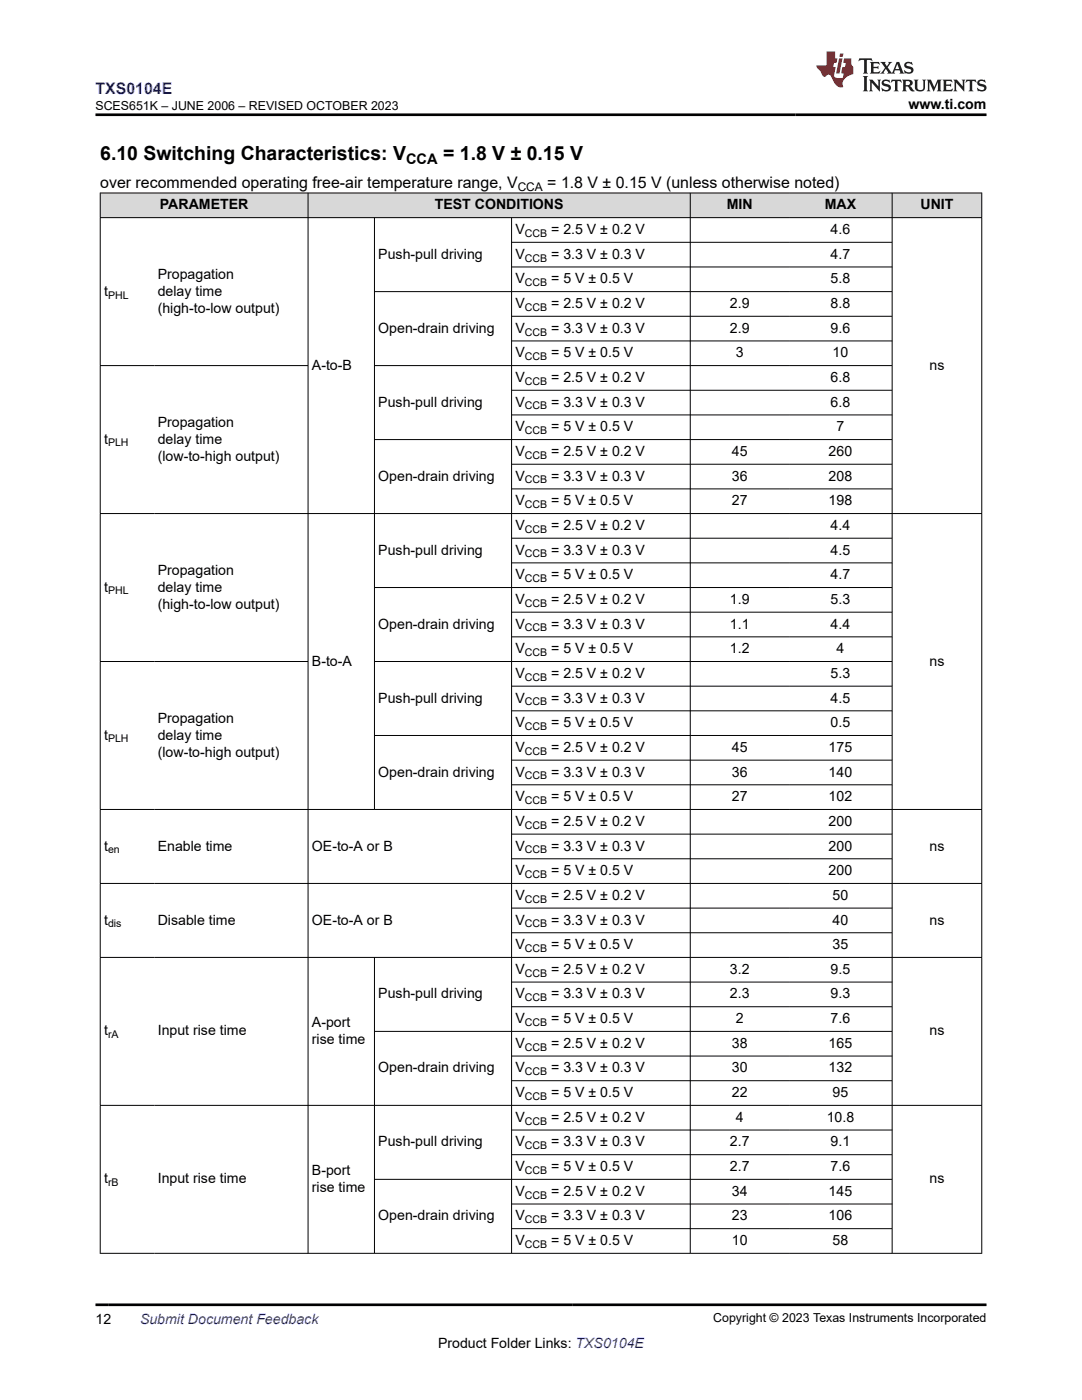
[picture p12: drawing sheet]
<svg xmlns="http://www.w3.org/2000/svg" width="216mm" height="279mm" viewBox="0 0 216 279" stroke-linecap="round" stroke-linejoin="round" font-family="sans-serif">
<defs><g id="words">
<g font-size="3.9">
<text x="20" y="32">6.10 Switching Characteristics: V</text>
<text x="88.4" y="32">= 1.8 V ± 0.15 V</text>
</g>
<text font-size="3.2" fill="#00f" x="19" y="18.7">TXS0104E</text>
<g font-size="3.2">
<text x="20" y="37.5">over recommended operating free-air temperature range, V</text>
<text x="109.2" y="37.5">= 1.8 V ± 0.15 V (unless otherwise noted)</text>
</g>
<text font-size="2.9" x="81" y="32.8">CCA</text>
<g font-size="2.8">
<text x="181.3" y="21.8">www.ti.com</text>
<text x="31.9" y="41.8">PARAMETER</text>
<text x="86.7" y="41.8">TEST CONDITIONS</text>
<text x="145" y="41.8">MIN</text>
<text x="164.6" y="41.8">MAX</text>
<text x="183.7" y="41.8">UNIT</text>
<text x="102.8" y="46.7">V</text>
<text x="110" y="46.7">= 2.5 V ± 0.2 V</text>
<text x="165.7" y="46.7">4.6</text>
<text x="75.5" y="51.6">Push-pull driving</text>
<text x="102.8" y="51.6">V</text>
<text x="110" y="51.6">= 3.3 V ± 0.3 V</text>
<text x="165.7" y="51.6">4.7</text>
<text x="20.8" y="59">t</text>
<text x="31.5" y="55.6">Propagation</text>
<text x="31.5" y="59">delay time</text>
<text x="102.8" y="56.6">V</text>
<text x="110" y="56.6">= 5 V ± 0.5 V</text>
<text x="165.7" y="56.6">5.8</text>
<text x="31.5" y="62.4">(high-to-low output)</text>
<text x="102.8" y="61.5">V</text>
<text x="110" y="61.5">= 2.5 V ± 0.2 V</text>
<text x="145.7" y="61.5">2.9</text>
<text x="165.7" y="61.5">8.8</text>
<text x="75.5" y="66.4">Open-drain driving</text>
<text x="102.8" y="66.4">V</text>
<text x="102.8" y="71.3">V</text>
<text x="110" y="66.4">= 3.3 V ± 0.3 V</text>
<text x="110" y="71.3">= 5 V ± 0.5 V</text>
<text x="145.7" y="66.4">2.9</text>
<text x="146.8" y="71.3">3</text>
<text x="165.7" y="66.4">9.6</text>
<text x="166.1" y="71.3">10</text>
<text x="62.2" y="73.8">A-to-B</text>
<text x="102.8" y="76.2">V</text>
<text x="110" y="76.2">= 2.5 V ± 0.2 V</text>
<text x="165.7" y="76.2">6.8</text>
<text x="185.5" y="73.8">ns</text>
<text x="75.5" y="81.2">Push-pull driving</text>
<text x="102.8" y="81.2">V</text>
<text x="110" y="81.2">= 3.3 V ± 0.3 V</text>
<text x="165.7" y="81.2">6.8</text>
<text x="20.8" y="88.5">t</text>
<text x="31.5" y="85.2">Propagation</text>
<text x="31.5" y="88.5">delay time</text>
<text x="102.8" y="86.1">V</text>
<text x="110" y="86.1">= 5 V ± 0.5 V</text>
<text x="166.9" y="86.1">7</text>
<text x="31.5" y="91.9">(low-to-high output)</text>
<text x="75.5" y="95.9">Open-drain driving</text>
<text x="102.8" y="91">V</text>
<text x="102.8" y="95.9">V</text>
<text x="110" y="91">= 2.5 V ± 0.2 V</text>
<text x="110" y="95.9">= 3.3 V ± 0.3 V</text>
<text x="146.1" y="91">45</text>
<text x="146.1" y="95.9">36</text>
<text x="165.3" y="91">260</text>
<text x="165.3" y="95.9">208</text>
<text x="102.8" y="100.8">V</text>
<text x="110" y="100.8">= 5 V ± 0.5 V</text>
<text x="146.1" y="100.8">27</text>
<text x="165.3" y="100.8">198</text>
<text x="102.8" y="105.8">V</text>
<text x="110" y="105.8">= 2.5 V ± 0.2 V</text>
<text x="165.7" y="105.8">4.4</text>
<text x="75.5" y="110.7">Push-pull driving</text>
<text x="102.8" y="110.7">V</text>
<text x="110" y="110.7">= 3.3 V ± 0.3 V</text>
<text x="165.7" y="110.7">4.5</text>
<text x="20.8" y="118.1">t</text>
<text x="31.5" y="114.7">Propagation</text>
<text x="31.5" y="118.1">delay time</text>
<text x="102.8" y="115.6">V</text>
<text x="110" y="115.6">= 5 V ± 0.5 V</text>
<text x="165.7" y="115.6">4.7</text>
<text x="31.5" y="121.5">(high-to-low output)</text>
<text x="75.5" y="125.4">Open-drain driving</text>
<text x="102.8" y="120.5">V</text>
<text x="102.8" y="125.4">V</text>
<text x="110" y="120.5">= 2.5 V ± 0.2 V</text>
<text x="110" y="125.4">= 3.3 V ± 0.3 V</text>
<text x="145.7" y="120.5">1.9</text>
<text x="145.7" y="125.4">1.1</text>
<text x="165.7" y="120.5">5.3</text>
<text x="165.7" y="125.4">4.4</text>
<text x="102.8" y="130.4">V</text>
<text x="110" y="130.4">= 5 V ± 0.5 V</text>
<text x="145.7" y="130.4">1.2</text>
<text x="166.9" y="130.4">4</text>
<text x="62.2" y="132.8">B-to-A</text>
<text x="102.8" y="135.3">V</text>
<text x="110" y="135.3">= 2.5 V ± 0.2 V</text>
<text x="165.7" y="135.3">5.3</text>
<text x="185.5" y="132.8">ns</text>
<text x="75.5" y="140.2">Push-pull driving</text>
<text x="102.8" y="140.2">V</text>
<text x="110" y="140.2">= 3.3 V ± 0.3 V</text>
<text x="165.7" y="140.2">4.5</text>
<text x="20.8" y="147.6">t</text>
<text x="31.5" y="144.2">Propagation</text>
<text x="31.5" y="147.6">delay time</text>
<text x="102.8" y="145.1">V</text>
<text x="110" y="145.1">= 5 V ± 0.5 V</text>
<text x="165.7" y="145.1">0.5</text>
<text x="31.5" y="151">(low-to-high output)</text>
<text x="75.5" y="155">Open-drain driving</text>
<text x="102.8" y="150.1">V</text>
<text x="102.8" y="155">V</text>
<text x="110" y="150.1">= 2.5 V ± 0.2 V</text>
<text x="110" y="155">= 3.3 V ± 0.3 V</text>
<text x="146.1" y="150.1">45</text>
<text x="146.1" y="155">36</text>
<text x="165.3" y="150.1">175</text>
<text x="165.3" y="155">140</text>
<text x="102.8" y="159.9">V</text>
<text x="110" y="159.9">= 5 V ± 0.5 V</text>
<text x="146.1" y="159.9">27</text>
<text x="165.3" y="159.9">102</text>
<text x="102.8" y="164.8">V</text>
<text x="110" y="164.8">= 2.5 V ± 0.2 V</text>
<text x="165.3" y="164.8">200</text>
<text x="20.8" y="169.7">t</text>
<text x="31.5" y="169.7">Enable time</text>
<text x="62.2" y="169.7">OE-to-A or B</text>
<text x="102.8" y="169.7">V</text>
<text x="110" y="169.7">= 3.3 V ± 0.3 V</text>
<text x="165.3" y="169.7">200</text>
<text x="185.5" y="169.7">ns</text>
<text x="102.8" y="174.7">V</text>
<text x="102.8" y="179.6">V</text>
<text x="110" y="174.7">= 5 V ± 0.5 V</text>
<text x="110" y="179.6">= 2.5 V ± 0.2 V</text>
<text x="165.3" y="174.7">200</text>
<text x="166.1" y="179.6">50</text>
<text x="20.8" y="184.5">t</text>
<text x="31.5" y="184.5">Disable time</text>
<text x="62.2" y="184.5">OE-to-A or B</text>
<text x="102.8" y="184.5">V</text>
<text x="110" y="184.5">= 3.3 V ± 0.3 V</text>
<text x="166.1" y="184.5">40</text>
<text x="185.5" y="184.5">ns</text>
<text x="102.8" y="189.4">V</text>
<text x="110" y="189.4">= 5 V ± 0.5 V</text>
<text x="166.1" y="189.4">35</text>
<text x="102.8" y="194.3">V</text>
<text x="110" y="194.3">= 2.5 V ± 0.2 V</text>
<text x="145.7" y="194.3">3.2</text>
<text x="165.7" y="194.3">9.5</text>
<text x="75.5" y="199.3">Push-pull driving</text>
<text x="102.8" y="199.3">V</text>
<text x="110" y="199.3">= 3.3 V ± 0.3 V</text>
<text x="145.7" y="199.3">2.3</text>
<text x="165.7" y="199.3">9.3</text>
<text x="20.8" y="206.7">t</text>
<text x="31.5" y="206.7">Input rise time</text>
<text x="62.2" y="205">A-port</text>
<text x="62.2" y="208.3">rise time</text>
<text x="102.8" y="204.2">V</text>
<text x="102.8" y="209.1">V</text>
<text x="110" y="204.2">= 5 V ± 0.5 V</text>
<text x="110" y="209.1">= 2.5 V ± 0.2 V</text>
<text x="146.1" y="209.1">38</text>
<text x="146.8" y="204.2">2</text>
<text x="165.3" y="209.1">165</text>
<text x="165.7" y="204.2">7.6</text>
<text x="185.5" y="206.7">ns</text>
<text x="75.5" y="214">Open-drain driving</text>
<text x="102.8" y="214">V</text>
<text x="110" y="214">= 3.3 V ± 0.3 V</text>
<text x="146.1" y="214">30</text>
<text x="165.3" y="214">132</text>
<text x="102.8" y="219">V</text>
<text x="110" y="219">= 5 V ± 0.5 V</text>
<text x="146.1" y="219">22</text>
<text x="166.1" y="219">95</text>
<text x="102.8" y="223.9">V</text>
<text x="110" y="223.9">= 2.5 V ± 0.2 V</text>
<text x="146.8" y="223.9">4</text>
<text x="165" y="223.9">10.8</text>
<text x="75.5" y="228.8">Push-pull driving</text>
<text x="102.8" y="228.8">V</text>
<text x="102.8" y="233.7">V</text>
<text x="110" y="228.8">= 3.3 V ± 0.3 V</text>
<text x="110" y="233.7">= 5 V ± 0.5 V</text>
<text x="145.7" y="228.8">2.7</text>
<text x="145.7" y="233.7">2.7</text>
<text x="165.7" y="228.8">9.1</text>
<text x="165.7" y="233.7">7.6</text>
<text x="20.8" y="236.2">t</text>
<text x="31.5" y="236.2">Input rise time</text>
<text x="62.2" y="234.5">B-port</text>
<text x="62.2" y="237.9">rise time</text>
<text x="102.8" y="238.6">V</text>
<text x="110" y="238.6">= 2.5 V ± 0.2 V</text>
<text x="146.1" y="238.6">34</text>
<text x="165.3" y="238.6">145</text>
<text x="185.5" y="236.2">ns</text>
<text x="75.5" y="243.6">Open-drain driving</text>
<text x="102.8" y="243.6">V</text>
<text x="110" y="243.6">= 3.3 V ± 0.3 V</text>
<text x="146.1" y="243.6">23</text>
<text x="165.3" y="243.6">106</text>
<text x="102.8" y="248.5">V</text>
<text x="110" y="248.5">= 5 V ± 0.5 V</text>
<text x="146.1" y="248.5">10</text>
<text x="166.1" y="248.5">58</text>
<text x="19" y="264.2">12</text>
<text x="87.4" y="269">Product Folder Links: TXS0104E</text>
</g>
<text font-size="2.8" fill="#00f" x="27.9" y="264.2">Submit Document Feedback</text>
<g font-size="2.5">
<text x="19" y="21.9">SCES651K – JUNE 2006 – REVISED OCTOBER 2023</text>
<text x="142.3" y="263.9">Copyright © 2023 Texas Instruments Incorporated</text>
</g>
<text font-size="2.4" x="103.3" y="38.1">CCA</text>
<g font-size="2.1">
<text x="104.7" y="47.3">CCB</text>
<text x="104.7" y="52.2">CCB</text>
<text x="21.6" y="59.6">PHL</text>
<text x="104.7" y="57.1">CCB</text>
<text x="104.7" y="62">CCB</text>
<text x="104.7" y="67">CCB</text>
<text x="104.7" y="71.9">CCB</text>
<text x="104.7" y="76.8">CCB</text>
<text x="104.7" y="81.7">CCB</text>
<text x="21.6" y="89.1">PLH</text>
<text x="104.7" y="86.6">CCB</text>
<text x="104.7" y="91.6">CCB</text>
<text x="104.7" y="96.5">CCB</text>
<text x="104.7" y="101.4">CCB</text>
<text x="104.7" y="106.3">CCB</text>
<text x="104.7" y="111.3">CCB</text>
<text x="21.6" y="118.6">PHL</text>
<text x="104.7" y="116.2">CCB</text>
<text x="104.7" y="121.1">CCB</text>
<text x="104.7" y="126">CCB</text>
<text x="104.7" y="130.9">CCB</text>
<text x="104.7" y="135.9">CCB</text>
<text x="104.7" y="140.8">CCB</text>
<text x="21.6" y="148.2">PLH</text>
<text x="104.7" y="145.7">CCB</text>
<text x="104.7" y="150.6">CCB</text>
<text x="104.7" y="155.5">CCB</text>
<text x="104.7" y="160.5">CCB</text>
<text x="104.7" y="165.4">CCB</text>
<text x="21.6" y="170.3">en</text>
<text x="104.7" y="170.3">CCB</text>
<text x="104.7" y="175.2">CCB</text>
<text x="21.6" y="185.1">dis</text>
<text x="104.7" y="180.1">CCB</text>
<text x="104.7" y="185.1">CCB</text>
<text x="104.7" y="190">CCB</text>
<text x="104.7" y="194.9">CCB</text>
<text x="104.7" y="199.8">CCB</text>
<text x="21.6" y="207.2">rA</text>
<text x="104.7" y="204.8">CCB</text>
<text x="104.7" y="209.7">CCB</text>
<text x="104.7" y="214.6">CCB</text>
<text x="104.7" y="219.5">CCB</text>
<text x="104.7" y="224.4">CCB</text>
<text x="104.7" y="229.4">CCB</text>
<text x="21.6" y="236.7">rB</text>
<text x="104.7" y="234.3">CCB</text>
<text x="104.7" y="239.2">CCB</text>
<text x="104.7" y="244.1">CCB</text>
<text x="104.7" y="249">CCB</text>
</g>
</g></defs>
<g fill="#d8d8d8">
<path d="M20 38.5h175.9v4.9h-175.9z" fill-rule="evenodd"/>
<path d="M20.1 38.6h41.3v4.8h-41.3z" fill-rule="evenodd"/>
<path d="M61.5 38.6h76.2v4.8h-76.2z" fill-rule="evenodd"/>
<path d="M137.8 38.6h19.6v4.8h-19.6z" fill-rule="evenodd"/>
<path d="M157.4 38.6h20.6v4.8h-20.6z" fill-rule="evenodd"/>
<path d="M178.1 38.6h17.7v4.8h-17.7z" fill-rule="evenodd"/>
</g>
<g fill="none" stroke="#000" stroke-width=".2">
<path d="M19.9 38.5h176.1M20 38.5v211.7M61.5 38.5v211.7M137.7 38.5v211.7M178 38.5v211.7M195.9 38.5v211.7M19.9 43.4h176.1M74.7 43.4v118.2M74.7 58.2h103.4M102.1 43.4v206.8M102.1 48.4h76M102.1 53.3h76"/>
<path d="M19.9 73h41.6M74.7 73h103.4M102.1 63.1h76M102.1 68h76M102.1 77.9h76M102.1 82.8h76M102.1 92.6h76M102.1 97.6h76M178.1 87.7h-103.4M102.1 107.4h76M102.1 112.3h76M178.1 117.3h-103.4"/>
<path d="M196 102.5h-176.1M19.9 132h41.6M102.1 122.2h76M102.1 127.1h76M102.1 136.9h76M178.1 132h-103.4M102.1 141.9h76M102.1 151.7h76M102.1 156.6h76M178.1 146.8h-103.4M19.9 176.3h176.1M102.1 166.5h76"/>
<path d="M102.1 171.4h76M196 161.5h-176.1M19.9 191.1h176.1M74.7 191.1v59.1M102.1 181.2h76M102.1 186.2h76M102.1 196h76M102.1 200.9h76M102.1 210.8h76M102.1 215.7h76M178.1 205.8h-103.4M19.9 220.6h176.1"/>
<path d="M102.1 225.5h76M102.1 230.4h76M178.1 235.4h-103.4M19.9 250.1h176.1M102.1 240.3h76M102.1 245.2h76"/>
</g>
<path d="M171.5 11.6l-.2 .6 .5-.2h.6v.1v2.2l-.2 .4h1l-.2-.4v-2.2v-.1h.5l.5 .2-.1-.6zM173.6 12.4l.2 .3v1.6l-.2 .4h1.9l.1-.6a1.08 1.08 0 0 1-1.3 .2v-.7h.6l.4 .2v-.7l-.4 .2h-.6v-.5l.2-.2a1 1 0 0 1 1 .3l-.1-.5zM175.7 12.4l.9 1.1-1 1.2h.9l-.2-.2 .5-.8 .4 .8-.2 .2h1.6l-.2-.2 .2-.5h.9l.1 .5-.1 .2h.9l-.2-.4-.8-1.9h-.5l-.9 2.1-.9-1.1 .9-1h-.8l.2 .2-.4 .6-.4-.6 .2-.2zM179 12.8l.4 1h-.7zM180.7 12.5a.65 .65 0 0 0-.2 .7 .65 .65 0 0 0 .6 .5l.6 .1 .1 .3a.79 .79 0 0 1-.7 .4 .79 .79 0 0 1-.7-.5l.1 .7 .2-.1a.93 .93 0 0 0 1.1 0 .93 .93 0 0 0 .4-.9 1.46 1.46 0 0 0-1.2-.6l-.1-.3a1.09 1.09 0 0 1 1.2 .2l-.2-.6-.1 .1-.5-.2zM172.2 15.2l.2 .4v2.2l-.2 .4h1l-.2-.4v-2.2l.2-.4zM173.4 15.9l.2 .4v1.5l-.2 .4h.8l-.3-.4 .1-1.3 1.6 1.8v-2l.2-.4h-.7l.1 .2 .1 1.1-1.2-1.3zM176.2 16a.65 .65 0 0 0-.2 .8 .65 .65 0 0 0 .6 .4l.6 .2 .1 .2a.79 .79 0 0 1-.7 .4 .79 .79 0 0 1-.7-.5l.1 .7 .2-.1a.93 .93 0 0 0 1.1 .1 .93 .93 0 0 0 .4-1 1.46 1.46 0 0 0-1.2-.5l-.1-.4a1.09 1.09 0 0 1 1.2 .2l-.1-.6-.2 .1-.5-.1zM177.9 15.9l-.1 .6a.63 .63 0 0 1 .8-.3v1.6l-.3 .4h1l-.2-.4v-1.6a.66 .66 0 0 1 .8 .3l-.1-.6zM180 15.9l.2 .4v1.5l-.2 .4h1l-.2-.2-.1-.7h.5l.1 .2a.79 .79 0 0 0 1.2 .6l-1-.9a.61 .61 0 0 0 .6-.6 .61 .61 0 0 0-.5-.7zM180.8 16.2h.1a.47 .47 0 0 1 .5 .1 .47 .47 0 0 1 .1 .5l-.1 .1-.7 .1zM182.3 15.9l.2 .2a2.27 2.27 0 0 0 .4 2 1.04 1.04 0 0 0 1.7-.7v-1.3l.2-.2h-.8l.2 .4v1.1a.6 .6 0 0 1-.6 .6 .6 .6 0 0 1-.6-.6v-1.1l.3-.4zM184.9 15.9l.2 .4v1.5l-.2 .4h.8l-.3-.4v-1.4l.9 1.9 .9-1.9v1.4l-.3 .4h1l-.2-.4v-1.5l.2-.4h-.8l-.7 1.5-.6-1.5zM188.1 15.9l.2 .4v1.5l-.2 .4h1.9l.1-.6a1.09 1.09 0 0 1-1.3 .2v-.7h.6l.4 .2v-.6l-.4 .2h-.6v-.6l.2-.1a1.01 1.01 0 0 1 1 .3l-.1-.6zM190.2 15.9l.3 .4v1.5l-.3 .4h.8l-.2-.4v-1.3l1.6 1.8v-2l.2-.4h-.7l.2 .2v1.1l-1.2-1.3zM192.8 15.9l-.1 .6a.63 .63 0 0 1 .8-.3v1.6l-.3 .4h1l-.2-.4v-1.6a.66 .66 0 0 1 .8 .3l-.1-.6zM195.2 16a.65 .65 0 0 0-.2 .8 .65 .65 0 0 0 .6 .4l.6 .2 .2 .2a.79 .79 0 0 1-.7 .4 .79 .79 0 0 1-.7-.5l.1 .7 .2-.1a.93 .93 0 0 0 1 .1 .93 .93 0 0 0 .5-1 1.46 1.46 0 0 0-1.3-.5v-.4a1.09 1.09 0 0 1 1.2 .2l-.2-.6-.2 .1-.5-.1z" fill="#231f20"/>
<path d="M164.9 10.3v2.7h-2l.1 .4 .8 1a.95 .95 0 0 0 1 .9 .59 .59 0 0 1 .5-.4 .59 .59 0 0 1 .5 .3l.4 .8a1.59 1.59 0 0 0 2.1 1.4 1.61 1.61 0 0 1 1-2.3l1-.3-.1-1.5a1.59 1.59 0 0 1-.3-1.7h-1.5l-.2 .9h.6l-.2 .9h-.5l-.2 .9v.3l.4 .1-.1 .9h-.7a.73 .73 0 0 1-1-.7l.3-1.5h-.5l.1-.9h.5l.2-.9h-.5v-1.3zM167.4 11.6l-.6 3.1h.7l.6-3.1zM167.6 10.7l-.1 .6h.7l.1-.6z" fill="#ed1c24"/>
<path d="M19 22.9h177.8M19 260.4h177.8" fill="none" stroke="#000" stroke-width=".53"/>
<use href="#words"/>
</svg>
